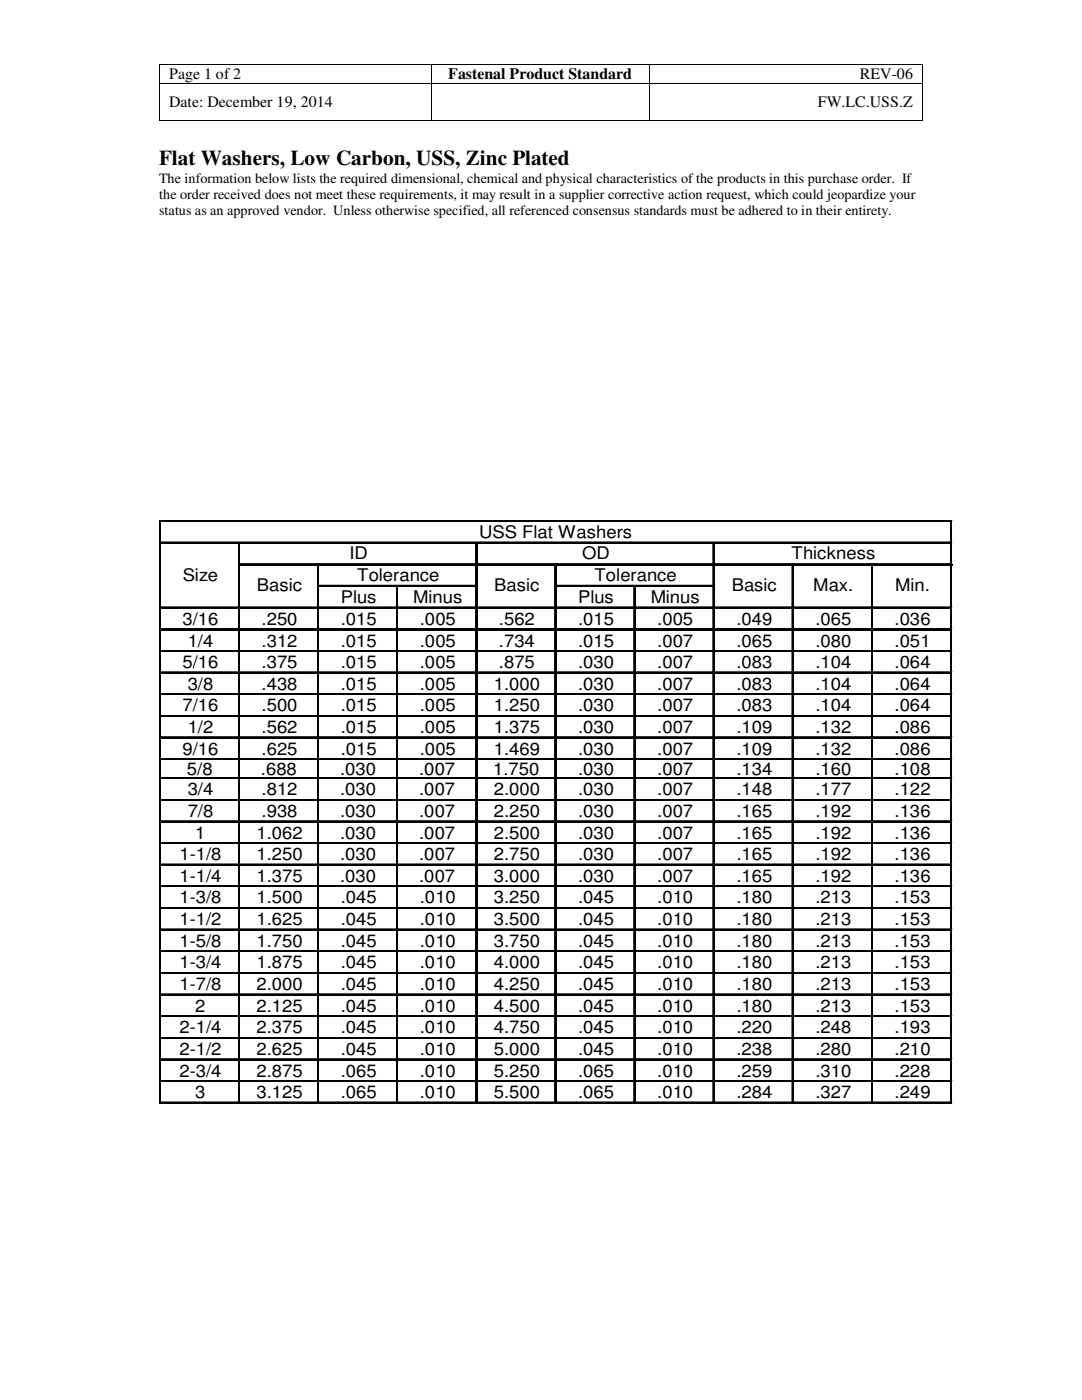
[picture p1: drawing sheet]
<svg xmlns="http://www.w3.org/2000/svg" width="216mm" height="279mm" viewBox="0 0 216 279" stroke-linecap="round" stroke-linejoin="round" font-family="sans-serif">
<defs><g id="words">
<text font-size="4.2" x="31.7" y="32.9">Flat Washers, Low Carbon, USS, Zinc Plated</text>
<g font-size="3.5">
<text x="95.6" y="107.3">USS Flat Washers</text>
<text x="69.7" y="111.6">ID</text>
<text x="116.2" y="111.6">OD</text>
<text x="157.9" y="111.6">Thickness</text>
<text x="36.4" y="115.9">Size</text>
<text x="51.3" y="118">Basic</text>
<text x="71.2" y="115.9">Tolerance</text>
<text x="98.6" y="118">Basic</text>
<text x="118.6" y="115.9">Tolerance</text>
<text x="146" y="118">Basic</text>
<text x="162.3" y="118">Max.</text>
<text x="178.6" y="118">Min.</text>
<text x="36.4" y="124.7">3/16</text>
<text x="52.2" y="124.7">.250</text>
<text x="68" y="124.7">.015</text>
<text x="68" y="120.4">Plus</text>
<text x="82.5" y="120.4">Minus</text>
<text x="83.8" y="124.7">.005</text>
<text x="99.6" y="124.7">.562</text>
<text x="115.4" y="124.7">.015</text>
<text x="115.4" y="120.4">Plus</text>
<text x="129.8" y="120.4">Minus</text>
<text x="131.1" y="124.7">.005</text>
<text x="146.9" y="124.7">.049</text>
<text x="162.7" y="124.7">.065</text>
<text x="178.5" y="124.7">.036</text>
<text x="37.5" y="129">1/4</text>
<text x="52.2" y="129">.312</text>
<text x="68" y="129">.015</text>
<text x="83.8" y="129">.005</text>
<text x="99.6" y="129">.734</text>
<text x="115.4" y="129">.015</text>
<text x="131.1" y="129">.007</text>
<text x="146.9" y="129">.065</text>
<text x="162.7" y="129">.080</text>
<text x="178.5" y="129">.051</text>
<text x="36.4" y="133.4">5/16</text>
<text x="37.5" y="137.7">3/8</text>
<text x="52.2" y="133.4">.375</text>
<text x="52.2" y="137.7">.438</text>
<text x="68" y="133.4">.015</text>
<text x="68" y="137.7">.015</text>
<text x="83.8" y="133.4">.005</text>
<text x="83.8" y="137.7">.005</text>
<text x="98.6" y="137.7">1.000</text>
<text x="99.6" y="133.4">.875</text>
<text x="115.4" y="133.4">.030</text>
<text x="115.4" y="137.7">.030</text>
<text x="131.1" y="133.4">.007</text>
<text x="131.1" y="137.7">.007</text>
<text x="146.9" y="133.4">.083</text>
<text x="146.9" y="137.7">.083</text>
<text x="162.7" y="133.4">.104</text>
<text x="162.7" y="137.7">.104</text>
<text x="178.5" y="133.4">.064</text>
<text x="178.5" y="137.7">.064</text>
<text x="36.4" y="142">7/16</text>
<text x="52.2" y="142">.500</text>
<text x="68" y="142">.015</text>
<text x="83.8" y="142">.005</text>
<text x="98.6" y="142">1.250</text>
<text x="115.4" y="142">.030</text>
<text x="131.1" y="142">.007</text>
<text x="146.9" y="142">.083</text>
<text x="162.7" y="142">.104</text>
<text x="178.5" y="142">.064</text>
<text x="37.5" y="146.3">1/2</text>
<text x="52.2" y="146.3">.562</text>
<text x="68" y="146.3">.015</text>
<text x="83.8" y="146.3">.005</text>
<text x="98.6" y="146.3">1.375</text>
<text x="115.4" y="146.3">.030</text>
<text x="131.1" y="146.3">.007</text>
<text x="146.9" y="146.3">.109</text>
<text x="162.7" y="146.3">.132</text>
<text x="178.5" y="146.3">.086</text>
<text x="36.4" y="150.6">9/16</text>
<text x="37.3" y="154.7">5/8</text>
<text x="52.1" y="154.7">.688</text>
<text x="52.2" y="150.6">.625</text>
<text x="67.9" y="154.7">.030</text>
<text x="68" y="150.6">.015</text>
<text x="83.7" y="154.7">.007</text>
<text x="83.8" y="150.6">.005</text>
<text x="98.4" y="154.7">1.750</text>
<text x="98.6" y="150.6">1.469</text>
<text x="115.4" y="150.6">.030</text>
<text x="115.4" y="154.7">.030</text>
<text x="131.1" y="150.6">.007</text>
<text x="131.1" y="154.7">.007</text>
<text x="146.9" y="150.6">.109</text>
<text x="146.9" y="154.7">.134</text>
<text x="162.7" y="150.6">.132</text>
<text x="162.7" y="154.7">.160</text>
<text x="178.5" y="150.6">.086</text>
<text x="178.5" y="154.7">.108</text>
<text x="37.5" y="158.8">3/4</text>
<text x="52.2" y="158.8">.812</text>
<text x="67.9" y="158.8">.030</text>
<text x="83.7" y="158.8">.007</text>
<text x="98.6" y="158.8">2.000</text>
<text x="115.4" y="158.8">.030</text>
<text x="131.1" y="158.8">.007</text>
<text x="146.9" y="158.8">.148</text>
<text x="162.7" y="158.8">.177</text>
<text x="178.5" y="158.8">.122</text>
<text x="37.5" y="163.1">7/8</text>
<text x="38.9" y="167.3">1</text>
<text x="51.2" y="167.3">1.062</text>
<text x="52.2" y="163.1">.938</text>
<text x="67.9" y="167.3">.030</text>
<text x="67.9" y="163.1">.030</text>
<text x="83.7" y="167.3">.007</text>
<text x="83.7" y="163.1">.007</text>
<text x="98.6" y="167.3">2.500</text>
<text x="98.6" y="163.1">2.250</text>
<text x="115.4" y="167.3">.030</text>
<text x="115.4" y="163.1">.030</text>
<text x="131.1" y="167.3">.007</text>
<text x="131.1" y="163.1">.007</text>
<text x="146.9" y="167.3">.165</text>
<text x="146.9" y="163.1">.165</text>
<text x="162.7" y="167.3">.192</text>
<text x="162.7" y="163.1">.192</text>
<text x="178.5" y="167.3">.136</text>
<text x="178.5" y="163.1">.136</text>
<text x="35.8" y="171.7">1-1/8</text>
<text x="51.2" y="171.7">1.250</text>
<text x="67.9" y="171.7">.030</text>
<text x="83.7" y="171.7">.007</text>
<text x="98.6" y="171.7">2.750</text>
<text x="115.4" y="171.7">.030</text>
<text x="131.1" y="171.7">.007</text>
<text x="146.9" y="171.7">.165</text>
<text x="162.7" y="171.7">.192</text>
<text x="178.5" y="171.7">.136</text>
<text x="35.8" y="176">1-1/4</text>
<text x="51.2" y="176">1.375</text>
<text x="67.9" y="176">.030</text>
<text x="83.7" y="176">.007</text>
<text x="98.6" y="176">3.000</text>
<text x="115.4" y="176">.030</text>
<text x="131.1" y="176">.007</text>
<text x="146.9" y="176">.165</text>
<text x="162.7" y="176">.192</text>
<text x="178.5" y="176">.136</text>
<text x="35.8" y="180.3">1-3/8</text>
<text x="35.8" y="184.6">1-1/2</text>
<text x="51.2" y="180.3">1.500</text>
<text x="51.2" y="184.6">1.625</text>
<text x="68" y="180.3">.045</text>
<text x="68" y="184.6">.045</text>
<text x="83.8" y="180.3">.010</text>
<text x="83.8" y="184.6">.010</text>
<text x="98.6" y="180.3">3.250</text>
<text x="98.6" y="184.6">3.500</text>
<text x="115.4" y="180.3">.045</text>
<text x="115.4" y="184.6">.045</text>
<text x="131.1" y="180.3">.010</text>
<text x="131.1" y="184.6">.010</text>
<text x="146.9" y="180.3">.180</text>
<text x="146.9" y="184.6">.180</text>
<text x="162.7" y="180.3">.213</text>
<text x="162.7" y="184.6">.213</text>
<text x="178.5" y="180.3">.153</text>
<text x="178.5" y="184.6">.153</text>
<text x="35.8" y="188.9">1-5/8</text>
<text x="51.2" y="188.9">1.750</text>
<text x="68" y="188.9">.045</text>
<text x="83.8" y="188.9">.010</text>
<text x="98.6" y="188.9">3.750</text>
<text x="115.4" y="188.9">.045</text>
<text x="131.1" y="188.9">.010</text>
<text x="146.9" y="188.9">.180</text>
<text x="162.7" y="188.9">.213</text>
<text x="178.5" y="188.9">.153</text>
<text x="35.8" y="193.3">1-3/4</text>
<text x="35.8" y="197.6">1-7/8</text>
<text x="51.2" y="193.3">1.875</text>
<text x="51.2" y="197.6">2.000</text>
<text x="68" y="193.3">.045</text>
<text x="68" y="197.6">.045</text>
<text x="83.8" y="193.3">.010</text>
<text x="83.8" y="197.6">.010</text>
<text x="98.6" y="193.3">4.000</text>
<text x="98.6" y="197.6">4.250</text>
<text x="115.4" y="193.3">.045</text>
<text x="115.4" y="197.6">.045</text>
<text x="131.1" y="193.3">.010</text>
<text x="131.1" y="197.6">.010</text>
<text x="146.9" y="193.3">.180</text>
<text x="146.9" y="197.6">.180</text>
<text x="162.7" y="193.3">.213</text>
<text x="162.7" y="197.6">.213</text>
<text x="178.5" y="193.3">.153</text>
<text x="178.5" y="197.6">.153</text>
<text x="38.9" y="201.9">2</text>
<text x="51.2" y="201.9">2.125</text>
<text x="68" y="201.9">.045</text>
<text x="83.8" y="201.9">.010</text>
<text x="98.6" y="201.9">4.500</text>
<text x="115.4" y="201.9">.045</text>
<text x="131.1" y="201.9">.010</text>
<text x="146.9" y="201.9">.180</text>
<text x="162.7" y="201.9">.213</text>
<text x="178.5" y="201.9">.153</text>
<text x="35.8" y="206.2">2-1/4</text>
<text x="51.2" y="206.2">2.375</text>
<text x="68" y="206.2">.045</text>
<text x="83.8" y="206.2">.010</text>
<text x="98.6" y="206.2">4.750</text>
<text x="115.4" y="206.2">.045</text>
<text x="131.1" y="206.2">.010</text>
<text x="146.9" y="206.2">.220</text>
<text x="162.7" y="206.2">.248</text>
<text x="178.5" y="206.2">.193</text>
<text x="35.8" y="210.5">2-1/2</text>
<text x="35.8" y="214.8">2-3/4</text>
<text x="51.2" y="210.5">2.625</text>
<text x="51.2" y="214.8">2.875</text>
<text x="68" y="210.5">.045</text>
<text x="68" y="214.8">.065</text>
<text x="83.8" y="210.5">.010</text>
<text x="83.8" y="214.8">.010</text>
<text x="98.6" y="210.5">5.000</text>
<text x="98.6" y="214.8">5.250</text>
<text x="115.4" y="210.5">.045</text>
<text x="115.4" y="214.8">.065</text>
<text x="131.1" y="210.5">.010</text>
<text x="131.1" y="214.8">.010</text>
<text x="146.9" y="210.5">.238</text>
<text x="146.9" y="214.8">.259</text>
<text x="162.7" y="210.5">.280</text>
<text x="162.7" y="214.8">.310</text>
<text x="178.5" y="210.5">.210</text>
<text x="178.5" y="214.8">.228</text>
<text x="38.9" y="219.2">3</text>
<text x="51.2" y="219.2">3.125</text>
<text x="68" y="219.2">.065</text>
<text x="83.8" y="219.2">.010</text>
<text x="98.6" y="219.2">5.500</text>
<text x="115.4" y="219.2">.065</text>
<text x="131.1" y="219.2">.010</text>
<text x="146.9" y="219.2">.284</text>
<text x="162.7" y="219.2">.327</text>
<text x="178.5" y="219.2">.249</text>
</g>
<g font-size="3.2">
<text x="33.7" y="15.7">Page 1 of 2</text>
<text x="89.5" y="15.8">Fastenal Product Standard</text>
<text x="171.6" y="15.7">REV-06</text>
<text x="33.7" y="21.4">Date: December 19, 2014</text>
<text x="163.2" y="21.4">FW.LC.USS.Z</text>
</g>
<g font-size="2.8">
<text x="31.7" y="36.4">The information below lists the required dimensional, chemical and physical characteristics of the products in this purchase order. If</text>
<text x="31.7" y="39.7">the order received does not meet these requirements, it may result in a supplier corrective action request, which could jeopardize your</text>
<text x="31.7" y="42.9">status as an approved vendor. Unless otherwise specified, all referenced consensus standards must be adhered to in their entirety.</text>
</g>
</g></defs>
<path d="M31.7 12.7h.2v.2h-.2zM31.7 16.5h.2v.2h-.2zM85.9 12.7h.2v.2h-.2zM85.9 16.5h.2v.2h-.2zM129.5 12.7h.2v.2h-.2zM129.5 16.5h.2v.2h-.2zM184 12.7h.1v.2h-.1zM184 16.5h.1v.2h-.1zM31.7 24h.2v.2h-.2zM85.9 24h.2v.2h-.2zM129.5 24h.2v.2h-.2zM184 24h.1v.2h-.1z" fill="#000"/>
<g fill="none" stroke="#000" stroke-width=".2">
<path d="M31.8 12.9v3.6M31.8 16.7v7.3M31.9 12.8h54M31.9 16.6h54M86 12.9v3.6M86 16.7v7.3M86.1 12.8h43.4M86.1 16.6h43.4M129.6 12.9v3.6M129.6 16.7v7.3M129.7 12.8h54.3M129.7 16.6h54.3"/>
<path d="M184.1 12.9v3.6M184.1 16.7v7.3M31.9 24.1h54M86.1 24.1h43.4M129.7 24.1h54.3M31.7 103.9v116.3M32.1 103.9h157.8M32.1 108.2h157.8M47.5 108.5v111.7M47.9 112.5h142M63.3 112.8v107.4M63.7 116.8h31.5"/>
<path d="M79.1 117.1v103.1M94.9 108.5v111.7M110.7 112.8v107.4M111 116.8h31.6M126.4 117.1v103.1M142.2 108.5v111.7M158 112.8v107.4M173.8 112.8v107.4M189.6 104.2v116M32.1 121.1h157.8M32.1 125.4h157.8M32.1 129.8h157.8"/>
<path d="M32.1 134.1h157.8M32.1 138.4h157.8M32.1 142.7h157.8M32.1 147h157.8M32.1 151.3h157.8M32.1 155.2h157.8M32.1 159.5h157.8M32.1 163.8h157.8M32.1 168.1h157.8M32.1 172.4h157.8M32.1 176.7h157.8M32.1 181.1h157.8"/>
<path d="M32.1 185.4h157.8M32.1 189.7h157.8M32.1 194h157.8M32.1 198.3h157.8M32.1 202.6h157.8M32.1 207h157.8M32.1 211.3h157.8M32.1 215.6h157.8M32.1 219.9h157.8"/>
</g>
<g fill="none" stroke="#000" stroke-width=".34">
<path d="M31.9 103.9v116.4M32.1 104.1h157.9M32.1 108.4h157.9M47.7 108.5v111.8M47.9 112.7h142.1M63.5 112.9v107.4M63.7 117h31.5M79.3 117.2v103.1M95.1 108.5v111.8M110.9 112.9v107.4M111 117h31.6M126.7 117.2v103.1"/>
<path d="M142.5 108.5v111.8M158.2 112.9v107.4M174 112.9v107.4M189.8 104.2v116.1M32.1 121.3h157.9M32.1 125.6h157.9M32.1 130h157.9M32.1 134.3h157.9M32.1 138.6h157.9M32.1 142.9h157.9M32.1 147.2h157.9M32.1 155.4h157.9"/>
<path d="M32.1 159.7h157.9M32.1 172.6h157.9M32.1 176.9h157.9M32.1 181.2h157.9M32.1 185.5h157.9M32.1 189.9h157.9M32.1 194.2h157.9M32.1 198.5h157.9M32.1 202.8h157.9M32.1 207.1h157.9M32.1 211.5h157.9M32.1 215.8h157.9"/>
<path d="M32.1 220.1h157.9"/>
</g>
<path d="M32.1 151.5h157.9M32.1 164h157.9M32.1 168.3h157.9" fill="none" stroke="#000" stroke-width=".3"/>
<use href="#words"/>
</svg>
